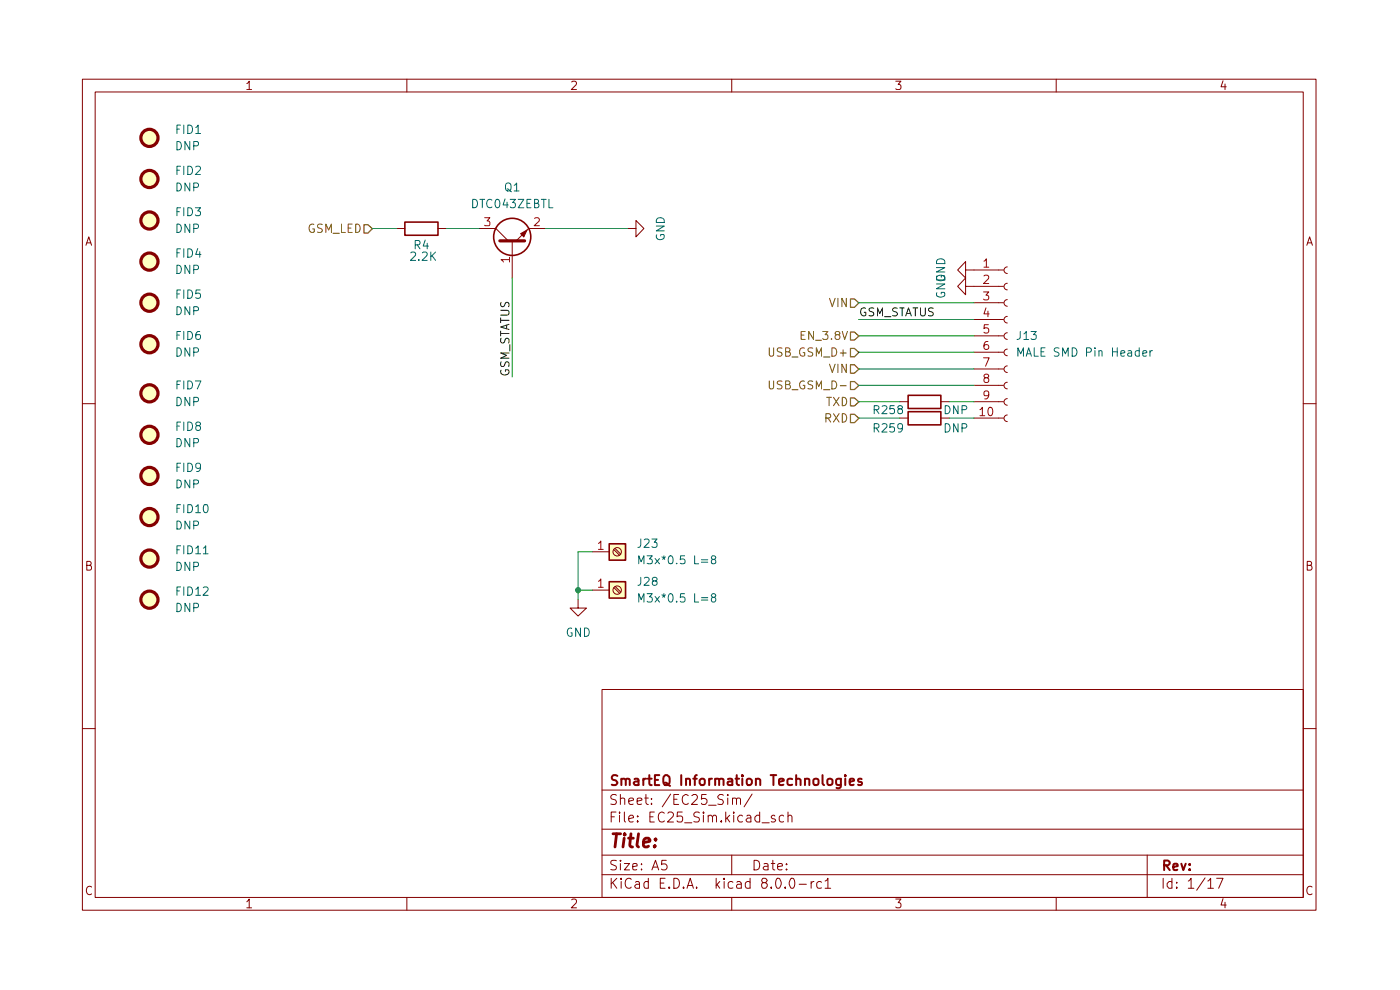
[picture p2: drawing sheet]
<svg xmlns="http://www.w3.org/2000/svg" width="297mm" height="210mm" viewBox="0 0 297 210" stroke-linecap="round" stroke-linejoin="round" font-family="sans-serif">
<g fill="none" stroke="#840000" stroke-width=".21">
<path d="M17.5 16.8h261.7v176.3h-261.7zM20.2 19.5h256.3v170.9h-256.3zM52.4 17.7l.5-.5v1.8M52.4 19h1M86.3 16.8v2.7M121.3 17.4l.7-.2 .2 .2 .1 .3-1.1 1.3h1.1M155.2 16.8v2.7M190 17.2h1.1l-.6 .7 .5 .2v.7l-.2 .2h-.5l-.3-.2M224.1 16.8v2.7M259.5 17.1l-.5 1.3h1.1M259.9 17.8v1.2M18.2 52l.6-1.8 .6 1.8"/>
<path d="M18.4 51.5h.9M277.2 52l.6-1.8 .6 1.8M277.4 51.5h.9M17.5 85.6h2.7M276.5 85.6h2.7M18.4 119.9h.6l.3-.1v-.4l-.1-.2-.8-.1v1.8h.7l.3-.3a.49 .49 0 0 0-.4-.7M277.3 119.9l.8-.1 .2-.2-.2-.4-.8-.1v1.8h.7l.3-.3a.49 .49 0 0 0-.4-.7M17.5 154.6h2.7M127.7 146.3h148.8v44.1h-148.8zM276.5 154.6h2.7M127.7 175.9h148.8M127.7 167.6h148.8"/>
<path d="M129.7 173.3h.6M130.7 172.2h-1v2.2M130.8 168.7l-.3-.2h-.5l-.4 .4a.46 .46 0 0 0 .4 .6l.6 .2 .2 .5a.79 .79 0 0 1-1.2 .4M131.4 172.2v.3M131.4 172.9v1.5M131.6 169.5l.3-.2 .6 .1v1.2M131.6 168.5v2.1M132.5 172.2v1.8l.2 .4M133.4 173.7l1-.3-.3-.5h-.4l-.3 .4v.7l.3 .4 .6-.1M133.4 170l1-.3-.1-.3-.6-.1-.3 .2v.8l.2 .3h.7M135.2 170l1-.3v-.2a.6 .6 0 0 0-1 0v.8a.6 .6 0 0 0 .9 .3M135.2 174.1l.2 .2h-.2v-.2v.3"/>
<path d="M135.2 173.1l.2 .1-.2 .1v-.2v.2M136.8 169.3h.7M137 168.5v1.8l.2 .3h.3M137.9 173.3h.7M138.2 170.4v.2M138.2 169.4v.1M138.8 172.2h-.9v2.2h.9M140.9 172.5a.81 .81 0 0 0-1 0 .81 .81 0 0 0-.2 .9 .78 .78 0 0 0 .3 .9 .78 .78 0 0 0 .8 0l.1-.2M141.7 172.5l.2-.3h.5l.4 .3 .1 .3-.1 .4-1.2 1.2h1.3M142.3 168.4l-1.8 2.7M143 169.5h.6M144 168.5h-1v2.1h1"/>
<path d="M144.7 172.2h-1l-.1 1.1 .4-.2h.5l.2 .2 .1 .6-.2 .4-.6 .1-.4-.3M145.2 174.5h1.6M146 168.8l-.4-.3a1.08 1.08 0 0 0-.9 1.1 1.08 1.08 0 0 0 .9 1l.4-.2M146.8 168.8l.3-.3h.5a.65 .65 0 0 1 .3 1l-1.2 1.1h1.2M148.4 172.4l-.3-.2h-.5l-.4 .5a.46 .46 0 0 0 .4 .6 .62 .62 0 0 1 .8 .6 .79 .79 0 0 1-1.2 .4M149.2 172.2l-.1 .2h.3l-.2-.2v.3M149.2 172.9v1.5M149.8 168.5h-.9l-.1 1 .2-.1 .7 .1 .3 .2v.5l-.4 .4h-.6l-.2-.2M150.2 173.2l.6-.3 .4 .4v1.1M150.2 172.9v1.5M150.3 170.8h1.6M151.2 173.3l.2-.4h.4l.1 .2 .1 1.3"/>
<path d="M153 174.1l.1 .2h-.2l.1-.2v.3M153.5 168.7l-.3-.2h-.5l-.4 .6a1.03 1.03 0 0 0 1 .6l.2 .3-.2 .6h-1M154 172.2v2.2M154.2 173.5l.6 .9M154.4 168.5v.3M154.4 169.3v1.3M154.8 172.9l-.8 .9M155.4 169.5l.1-.1a.52 .52 0 0 1 .7 .1v1.1M155.4 169.3v1.3M155.7 172.2v.3M155.7 172.9v1.5M156.2 169.5l.3-.2 .5 .1 .1 1.2"/>
<path d="M157.5 173.1l-.2-.2h-.4l-.4 .4a1.03 1.03 0 0 0 .4 1.1l.6-.1M158.4 173.1l.2-.2h.4l.2 .2 .1 1.3M159.3 173.4l-.7 .1-.3 .4 .3 .5 .7-.1M159.5 168.4l-1.6 2.7M161.2 173.1l-.2-.2h-.4l-.5 .4a1.03 1.03 0 0 0 .5 1.1l.6-.1M161.2 172.2v2.2M161.7 174.5h1.5M164.4 173.1l-.4-.2-.4 .4 .9 .7-.3 .4-.6-.1M166.2 173.1l-.1-.2a.67 .67 0 0 0-.8 .4l.2 1h.7M167.2 173.2l.2-.3h.4l.1 .2 .1 1.3M167.2 172.2v2.2M19.4 188.2a.71 .71 0 0 0-.9 0 .71 .71 0 0 0-.2 .8 .67 .67 0 0 0 .4 .7 .67 .67 0 0 0 .7-.1"/>
<path d="M52.4 191.3l.5-.6v1.9M52.4 192.6h1M86.3 190.4v2.7M121.3 190.9l.7-.2 .2 .2 .1 .4-1.1 1.3h1.1M127.7 185.5h148.8M127.7 181.4h148.8M129.7 186.3v2.1M130 187.2l.8 1.2M130.8 182.6a1.02 1.02 0 0 0-1.1 .1l-.1 .1a.46 .46 0 0 0 .4 .6l.6 .3 .2 .2a.46 .46 0 0 1-.5 .6l-.7-.1M130.8 186.3l-1.1 1.2M131.6 182.5v.2l.2-.1-.2-.1v.2M131.6 183.2v1.3"/>
<path d="M131.8 186.3l-.2 .1 .2 .2 .1-.2-.1-.1v.3M131.8 187v1.4M132.5 183.2h1.1l-1.1 1.3h1.1M133.9 186.6a.68 .68 0 0 0-.7-.3 .68 .68 0 0 0-.5 .5 .99 .99 0 0 0 0 1.2 .99 .99 0 0 0 1.1 .3l.1-.1M134.2 183.8l1-.1-.1-.4-.6-.1-.3 .2 .1 1h.8M134.8 187.1l.2-.1h.4l.2 .1 .1 1.3M135.7 187.5l-.7 .1-.3 .3 .3 .5 .7-.1M136.1 184.4v.1M136.1 183.3v.1M137.5 187.1l-.1-.1h-.5l-.3 .4 .2 .9h.7M137.5 186.3v2.1M138.3 184.5l.8-2 .6 2"/>
<path d="M138.6 183.9h.9M140.1 187.3h.7M141.1 186.3h-1v2.1h1M141.3 182.5h-.9l-.1 .9 .3-.1h.7l.2 .4v.4l-.4 .4h-.5l-.3-.1M141.9 188.2l.2 .1-.2 .1v-.2v.2M143 186.3a1.11 1.11 0 0 1 1.2 .7 1.11 1.11 0 0 1-.5 1.3l-.7 .1zM145 188.2l.2 .1-.2 .1v-.2v.2M145.7 188.4l.7-2.1 .7 2.1M145.9 187.8h1M147.8 188.2v.2M151.9 186.3v2.1M152.1 187.6l.6 .8"/>
<path d="M152.7 187l-.8 .8M153.6 186.3l-.1 .1 .1 .2v-.3v.3M153.6 187v1.4M155.2 181.4v4.1M155.2 190.4v2.7M155.5 187.1a.6 .6 0 0 0-1 .3v.6a.67 .67 0 0 0 1 .3M156.3 187.1l.2-.1h.4l.4 .3v1.1M157.3 187.5l-.8 .1a.47 .47 0 0 0-.3 .4 .47 .47 0 0 0 .3 .4l.8-.1M159.1 187.1a.6 .6 0 0 0-1 .3v.6a.67 .67 0 0 0 1 .3M159.1 186.3v2.1M160 182.5a1.07 1.07 0 0 1 1.1 .7 1.07 1.07 0 0 1-.4 1.2l-.7 .1zM161.9 187.2l-.3-.4 .1-.4h.8l.3 .3-.3 .4-.8 .3a.72 .72 0 0 0 .2 1l.6-.1 .3-.3v-.4l-.5-.4"/>
<path d="M162.1 183.3a.6 .6 0 0 1 .8 .1v1.1M162.9 183.7l-.6 .1-.4 .2v.3l.4 .2 .6-.1M163.6 188.2v.2M163.6 183.2h.8M164 182.5v1.8l.4 .2M164.8 186.4l.4-.1a1.33 1.33 0 0 1 0 2.1h-.2a1.63 1.63 0 0 1-.2-2zM165 183.8l1-.1-.1-.4-.6-.1-.3 .2v.9l.3 .2 .6-.1M166.6 188.2v.2M166.8 184.4h.2l-.2 .1v-.1v.1M166.8 183.3h.2l-.2 .1v-.1v.1M167.8 186.4l.4-.1a1.5 1.5 0 0 1 0 2.1h-.3a1.4 1.4 0 0 1-.1-2zM169.5 187.6h1.6"/>
<path d="M172.1 187v1.4M172.7 187l-.5 .1-.1 .3M174.3 187.1a.6 .6 0 0 0-1 .3v.6a.67 .67 0 0 0 1 .3M175 186.9l.5-.3 .1-.3v2.1M175 188.4h1.2M190 190.7h1.1l-.6 .8 .5 .1v.8l-.2 .2h-.5l-.3-.2M224.1 190.4v2.7M243.4 181.4v9M246.8 186.3v2.1M248.6 187.1l-.2-.1h-.4l-.4 .4a1.03 1.03 0 0 0 .4 1l.6-.1M248.6 186.3v2.1M249.6 188.2v.2"/>
<path d="M249.6 187.1v.2M252.1 186.9l.6-.6v2.1M252.1 188.4h1.2M255.6 186.2l-1.7 2.6M256.2 186.9l.6-.6v2.1M256.2 188.4h1.2M258.1 186.3h1.4l-1 2.1M259.5 190.6l-.5 1.4h1.1M259.9 191.4v1.2M278.3 188.2a.71 .71 0 0 0-.8 0 .71 .71 0 0 0-.3 .8 .67 .67 0 0 0 .4 .7 .67 .67 0 0 0 .7-.1"/>
</g>
<g fill="none" stroke="#840000" stroke-width=".42">
<path d="M131 164.6l-.9-.2-.2 .3v.6l.2 .1a.82 .82 0 0 1 .9 .5l-.2 .5-.2 .1-.8-.1M131.8 165.3h.1a.6 .6 0 0 1 .9 .1v1.1M131.8 165.2v1.3M132.8 165.4a.46 .46 0 0 1 .4-.3 .46 .46 0 0 1 .4 .3v1.1M134.6 165.3h.8l.1 1.2M135.5 165.6l-1.1 .4 .4 .5 .7-.1M136.5 165.2v1.3M137.1 165.2l-.5 .1-.1 .2M137.4 165.2h.9M137.7 164.4v1.8l.1 .2 .5 .1M138.9 165.4h.7M139.9 164.4h-1v2.1h1"/>
<path d="M140.8 164.8l.3-.4a.86 .86 0 0 1 1 .8v.7a.72 .72 0 0 1-1.1 .5 1.84 1.84 0 0 1-.2-1.6zM141 166l.5 .1 .6 .6M144.5 164.4v2.1M145.5 165.3l.3-.1 .5 .1 .1 1.2M145.5 165.2v1.3M147.1 165.2h.7M147.8 164.4l-.4 .4v1.7M148.4 165.5a.63 .63 0 0 1 1-.2 1.02 1.02 0 0 1-.1 1.1l-.1 .1a.63 .63 0 0 1-.8-.4zM150.4 165.2v1.3M151 165.2l-.4 .1-.2 .2M151.7 165.3l.3-.1 .5 .1 .1 1.2M151.7 165.2v1.3"/>
<path d="M152.6 165.4a.54 .54 0 0 1 .9 0v1.1M154.4 165.3a.67 .67 0 0 1 1 .1v1.1M155.4 165.6l-1 .3-.1 .1 .1 .4h1M156 165.2h.8M156.3 164.4v1.8l.2 .2 .3 .1M157.5 164.4l-.1 .2h.2l-.1-.2v.3M157.5 165.2v1.3M158.5 165.3h.1a.65 .65 0 0 1 .9 .2v.6a.56 .56 0 0 1-.5 .4 .56 .56 0 0 1-.6-.4zM160.4 165.3a.6 .6 0 0 1 .9 .1v1.1M160.4 165.2v1.3M163.5 164.4h1.2M164.1 164.4v2.1"/>
<path d="M165.3 165.9l1-.3v-.2a.6 .6 0 0 0-1 0v.8a.6 .6 0 0 0 .9 .2M168.1 165.3l-.6-.1-.4 .1a1.02 1.02 0 0 0 .1 1.1h.9M168.9 165.3h.1a.6 .6 0 0 1 .8 .1v1.1M168.9 164.4v2.1M170.8 165.3h.1a.6 .6 0 0 1 .8 .1v1.1M170.8 165.2v1.3M172.6 165.3l.4-.1a.52 .52 0 0 1 .6 .3v.6a.56 .56 0 0 1-.5 .4 .56 .56 0 0 1-.6-.4zM174.5 164.4v1.8l.3 .3M175.6 165.3a.64 .64 0 0 1 1 .2l-.1 .9a.69 .69 0 0 1-.9 0zM178.4 165.2l-.1 1.8-.3 .2-.5-.1M178.4 165.3l-.6-.1-.3 .1a1.02 1.02 0 0 0 0 1.1h.9M179.3 164.4v.3"/>
<path d="M179.3 165.2v1.3M180.2 165.9l1-.3-.1-.3-.6-.1-.3 .2 .1 1h.8M182.8 165.3l-.5-.1-.3 .3a.63 .63 0 0 0 .8 .4v.5h-.8M247 183.6l.9-.1 .3-.3v-.3l-.5-.4h-.7v2.1M247.4 183.6l.8 1M248.9 183.9l.9-.2v-.4l-.6-.1-.3 .3 .1 1h.8M250.6 183.2l.4 1.4 .5-1.4M252.4 184.4v.2l-.2-.1 .2-.1v.2M252.4 183.3v.2l-.2-.1 .2-.1v.2"/>
</g>
<path d="M130 176.9h1.7M130.8 176.9l-.3 2.8M132.4 177.8l-.2 1.9M132.5 176.9l-.1 .1h.3l-.2-.1v.2M133.3 177.8h1.1M133.9 176.9l-.3 2.3 .1 .3 .5 .2M135.5 176.9l-.4 2.3 .4 .5M136.5 178.7l1.3-.2 .1-.3-.3-.4h-.6l-.3 .2-.1 .2-.1 1 .3 .5h.5l.3-.2M138.9 179.4l.1 .1-.2 .2v-.2l.1-.1-.1 .3M139.1 178v.2l-.2-.2h.2v.2" fill="none" stroke="#840000" stroke-width=".59"/>
<g fill="#ffffc2">
<path d="M129.2 123.4h3.5v3.5h-3.5z"/>
<path d="M129.2 115.4h3.5v3.4h-3.5z"/>
<circle cx="31.7" cy="127.2" r="1.82"/>
<circle cx="31.7" cy="101" r="1.82"/>
<circle cx="31.7" cy="109.7" r="1.82"/>
<circle cx="31.7" cy="83.4" r="1.82"/>
<circle cx="31.7" cy="92.2" r="1.82"/>
<circle cx="31.7" cy="118.5" r="1.82"/>
<circle cx="31.7" cy="29.2" r="1.82"/>
<circle cx="31.7" cy="38" r="1.82"/>
<circle cx="31.7" cy="46.8" r="1.82"/>
<circle cx="31.7" cy="55.5" r="1.82"/>
<circle cx="31.7" cy="73" r="1.82"/>
<circle cx="31.7" cy="64.2" r="1.82"/>
</g>
<g fill="none" stroke="#840000" stroke-width=".68">
<path d="M106 51.1h5.3"/>
<circle cx="31.7" cy="92.2" r="1.82"/>
<circle cx="31.7" cy="83.4" r="1.82"/>
<circle cx="31.7" cy="118.5" r="1.82"/>
<circle cx="31.7" cy="109.7" r="1.82"/>
<circle cx="31.7" cy="101" r="1.82"/>
<circle cx="31.7" cy="127.2" r="1.82"/>
</g>
<g fill="none" stroke="#0f0f0f" stroke-width=".21">
<path d="M106.2 65.8h1.4l.4 .4v.3l-.4 .3h-1.4M106.2 67.4v1M106.2 70.2v1M106.2 70.7h1.8M106.2 67.9h1.8M106.3 78.5a.87 .87 0 0 0 .6 1.1 .87 .87 0 0 0 1.1-.7l-.2-.5h-.6v.4M106.3 76.7l-.1 .7 .2 .3h.5l.3-.8 .4-.2 .4 .4-.1 .7M106.3 71.7l-.1 .7 .2 .3h.5l.3-.8 .4-.2 .4 .4-.1 .7M106.3 64.1a.6 .6 0 0 0 .2 1l.5-.2a.58 .58 0 0 1 .2-.6 .58 .58 0 0 1 .7 0v.8M107.5 69v.7M108 74.9h-1.8l1.3 .5-1.3 .6h1.8M108 68.8l-1.8 .6 1.8 .5"/>
<path d="M108.2 73.1v1.4"/>
</g>
<path d="M105.2 48.5l2.6 2.6M110.4 49.6l1.4-.8-.7 1.4zM112.1 48.5l-2.6 2.6" fill="none" stroke="#840000" stroke-width=".21"/>
<path d="M110.4 49.6l1.4-.8-.7 1.4z" fill="#840000"/>
<g fill="none" stroke="#840000" stroke-width=".34">
<path d="M129.2 115.4h3.5v3.4h-3.5zM129.2 123.4h3.5v3.5h-3.5z"/>
<circle cx="108.7" cy="50.2" r="3.9"/>
</g>
<g fill="none" stroke="#840000" stroke-width=".21">
<path d="M101.6 48.5h3.6M108.7 51.1v7.9M112.1 48.5h3.6M133.1 48.5h1.8v-1.7l1.7 1.7-1.7 1.7v-1.7M125.7 117h3.5M130.3 116.6l1.1 1.2M130.5 116.4l1.2 1.2M122.6 127.2v1.8h1.8l-1.8 1.7-1.7-1.7h1.7M125.7 125.2h3.5M130.3 124.7l1.1 1.2M130.5 124.4l1.2 1.2"/>
<circle cx="130.9" cy="117" r=".89"/>
<circle cx="130.9" cy="125.2" r=".89"/>
</g>
<path d="M102.8 46.2h1.1l-.6 .7 .5 .1v.8h-1M108.1 55.1h-1.8l.5 .5M108.1 54.6v1M113.4 46.3l.7-.1 .2 .1 .1 .4-.1 .2-1 1h1.1M127 115.3l.5-.5v1.7M127 116.5h1M127 123.3l.5-.5v1.8M127 124.6h1" fill="none" stroke="#a90000" stroke-width=".21"/>
<g fill="none" stroke="#840000" stroke-width=".68">
<circle cx="31.7" cy="38" r="1.82"/>
<circle cx="31.7" cy="29.2" r="1.82"/>
<circle cx="31.7" cy="46.8" r="1.82"/>
<circle cx="31.7" cy="55.5" r="1.82"/>
</g>
<path d="M77.2 47.7h.9l.9 .8-.9 .9h-.9z" fill="#fff"/>
<path d="M77.2 47.7h.9l.9 .8-.9 .9h-.9z" fill="none" stroke="#725600" stroke-width=".25"/>
<path d="M66.6 47.6a.87 .87 0 0 0-1.1 .7 .87 .87 0 0 0 .7 1l.5-.2v-.5h-.4M68.4 47.6l-.7-.1-.4 .4 .2 .4 .8 .3v.5l-.3 .2-.7-.1M69.1 49.3v-1.8l.6 1.3 .6-1.3v1.8M70.6 49.5h1.4M72.4 47.5v1.8h.9M73.9 48.4h.6M74.7 47.5h-.8v1.8h.8M75.5 47.5a.89 .89 0 0 1 .9 .9 .89 .89 0 0 1-.9 .9z" fill="none" stroke="#725600" stroke-width=".21"/>
<path d="M85.9 47.1h7v2.8h-7z" fill="none" stroke="#840000" stroke-width=".34"/>
<g fill="none" stroke="#840000" stroke-width=".21">
<path d="M84.2 48.5h1.7M92.9 48.5h1.8M204.8 57.3v-1.8l-1.6 1.8 1.6 1.7v-1.7h8.1M213.7 56.6a.7 .7 0 0 0-.7 .7 .7 .7 0 0 0 .7 .7M204.8 60.7v-1.7l-1.6 1.7 1.6 1.8v-1.8h8.1M206.6 78.3h6.3M206.6 74.7h6.3M206.6 71.2h6.3M206.6 67.8h6.3M206.6 64.2h6.3M213.7 77.6a.7 .7 0 0 0-.7 .7 .7 .7 0 0 0 .7 .7M213.7 74.1a.7 .7 0 0 0-.7 .7 .7 .7 0 0 0 .7 .7"/>
<path d="M213.7 70.6a.7 .7 0 0 0-.7 .7 .7 .7 0 0 0 .7 .7M213.7 67.1a.7 .7 0 0 0-.7 .7 .7 .7 0 0 0 .7 .7M213.7 63.6a.7 .7 0 0 0-.7 .7 .7 .7 0 0 0 .7 .7M213.7 60.1a.7 .7 0 0 0-.7 .7 .7 .7 0 0 0 .7 .7M206.6 88.7h6.3M206.6 85.2h6.3M206.6 81.7h6.3M213.7 88a.7 .7 0 0 0-.7 .7 .7 .7 0 0 0 .7 .7M213.7 84.6a.7 .7 0 0 0-.7 .7 .7 .7 0 0 0 .7 .7M213.7 81.1a.7 .7 0 0 0-.7 .7 .7 .7 0 0 0 .7 .7"/>
</g>
<g fill="none" stroke="#840000" stroke-width=".68">
<circle cx="31.7" cy="64.2" r="1.82"/>
<circle cx="31.7" cy="73" r="1.82"/>
</g>
<g fill="none" stroke="#a90000" stroke-width=".21">
<path d="M208.7 55.4l.5-.5v1.8M208.7 58.5l.7-.1 .3 .1 .1 .4-1.1 1.2h1.1M208.7 56.7h1.1M208.7 61.9h1.1l-.6 .7 .5 .2v.7l-.3 .1h-.5l-.2-.1M208.7 75.9h1.1l-.7 1.8M209.2 65.3l-.5 1.3h1.1M209.6 72.4a.7 .7 0 0 0-.9 .8v.6l.2 .2 .5 .1 .4-.3-.1-.5-.3-.2h-.3l-.4 .3M209.6 66v1.2M209.7 68.9h-.9l-.1 .8 .3-.2 .6 .1 .2 .3-.1 .6-.3 .1-.7-.1M207.9 86.9l.5-.5v1.8M207.9 88.2h1M209.1 80.1l-.4-.3 .1-.3 .3-.1 .5 .1 .2 .2-.1 .3-.8 .2-.2 .3 .1 .5 .3 .1h.3l.4-.3-.1-.5-.3-.2"/>
<path d="M209.8 86.6l.2-.2a.95 .95 0 0 1 .6 .9 .95 .95 0 0 1-.6 .9l-.2-.2-.2-.5zM209.8 83.7l-.2 .2h-.7l-.2-.2 .2-.7 .5-.1 .3 .2a1.26 1.26 0 0 1-.3 1.4l-.5 .1"/>
</g>
<path d="M180.4 70.4h.9l.9 .9-.9 .8h-.9z" fill="#fff"/>
<path d="M180.4 70.4h.9l.9 .9-.9 .8h-.9z" fill="none" stroke="#725600" stroke-width=".25"/>
<path d="M170 71.1h.6M170.8 70.3h-.8v1.7h.8M172.6 70.3v1.7l-1-1.7v1.7M173 72.2h1.3M174.5 70.3h1.1l-.6 .7 .6 .1v.7l-.3 .2h-.5l-.3-.2M176.4 71.8v.2M177.5 71l-.3-.3 .1-.3 .5-.1 .3 .2 .1 .2-.2 .3h-.5l-.3 .3v.5l.3 .2h.3l.4-.3-.1-.5-.3-.2M178.7 70.3l.5 1.7 .6-1.7" fill="none" stroke="#725600" stroke-width=".21"/>
<path d="M180.4 63.4h.9l.9 .9-.9 .9h-.9z" fill="#fff"/>
<path d="M180.4 63.4h.9l.9 .9-.9 .9h-.9z" fill="none" stroke="#725600" stroke-width=".25"/>
<path d="M176 63.3l.6 1.8 .6-1.8M177.8 63.3v1.8M179.5 63.3v1.8l-.9-1.8v1.8" fill="none" stroke="#725600" stroke-width=".21"/>
<path d="M180.4 73.9h.9l.9 .9-.9 .9h-.9z" fill="#fff"/>
<path d="M180.4 73.9h.9l.9 .9-.9 .9h-.9z" fill="none" stroke="#725600" stroke-width=".25"/>
<path d="M163.2 73.8v1.4l.2 .4h.4l.3-.4v-1.4M165.9 73.9l-.7-.1-.2 .2v.5l.7 .3 .2 .4-.3 .4-.7-.1M166.7 74.6h.6l.2-.1 .1-.4-.2-.2-.7-.1v1.8h.6l.4-.4a.46 .46 0 0 0-.4-.6M168 75.7h1.3M170.6 73.9a.87 .87 0 0 0-1 .6 .87 .87 0 0 0 .6 1.1l.5-.2v-.6h-.3M172.4 73.9l-.7-.1-.2 .2v.5l.7 .3 .2 .4-.3 .4-.7-.1M173.2 75.6v-1.8l.5 1.3 .6-1.3v1.8M174.7 75.7h1.4M176.5 73.8a.9 .9 0 0 1 1 .9 .9 .9 0 0 1-1 .9zM178.3 74.9h1.2M178.9 74.2v1.4" fill="none" stroke="#725600" stroke-width=".21"/>
<path d="M180.4 80.9h.9l.9 .9-.9 .8h-.9z" fill="#fff"/>
<path d="M180.4 80.9h.9l.9 .9-.9 .8h-.9z" fill="none" stroke="#725600" stroke-width=".25"/>
<path d="M163.2 80.8v1.4l.2 .3h.4l.3-.3v-1.4M165.9 80.9l-.7-.1-.2 .2-.1 .3 .8 .4 .2 .5-.3 .3-.7-.1M166.7 81.6l.7-.1 .2-.2-.2-.4-.7-.1v1.7h.6l.4-.3a.46 .46 0 0 0-.4-.6M168 82.7h1.3M170.6 80.9a.8 .8 0 0 0-1 .8 .8 .8 0 0 0 1 .7l.1-.7h-.3M172.4 80.9l-.7-.1-.2 .2-.1 .3 .8 .4 .2 .5-.3 .3-.7-.1M173.2 82.5v-1.7l.5 1.2 .6-1.2v1.7M174.7 82.7h1.4M176.5 80.8a.86 .86 0 0 1 1 .9 .86 .86 0 0 1-1 .8zM178.3 81.8h1.2" fill="none" stroke="#725600" stroke-width=".21"/>
<path d="M180.4 87.9h.9l.9 .8-.9 1h-.9z" fill="#fff"/>
<path d="M180.4 87.9h.9l.9 .8-.9 1h-.9z" fill="none" stroke="#725600" stroke-width=".25"/>
<path d="M175.2 88.7l.9-.1 .1-.3-.1-.4-.2-.1h-.7v1.7M175.6 88.7l.6 .8M176.8 87.8l1.2 1.7M178 87.8l-1.2 1.7M178.7 87.8a.89 .89 0 0 1 .9 .8 .89 .89 0 0 1-.9 .9z" fill="none" stroke="#725600" stroke-width=".21"/>
<path d="M180.4 84.4h.9l.9 .9-.9 .8h-.9z" fill="#fff"/>
<path d="M180.4 84.4h.9l.9 .9-.9 .8h-.9z" fill="none" stroke="#725600" stroke-width=".25"/>
<path d="M175.4 84.3h1M175.9 84.3v1.8M176.8 84.3l1.2 1.8M178 84.3l-1.2 1.8M178.7 84.3a.89 .89 0 0 1 .9 .9 .89 .89 0 0 1-.9 .9z" fill="none" stroke="#725600" stroke-width=".21"/>
<path d="M180.4 77.4h.9l.9 .9-.9 .9h-.9z" fill="#fff"/>
<path d="M180.4 77.4h.9l.9 .9-.9 .9h-.9z" fill="none" stroke="#725600" stroke-width=".25"/>
<path d="M176 77.3l.6 1.7 .6-1.7M177.8 77.3v1.7M179.5 77.3v1.7l-.9-1.7v1.7" fill="none" stroke="#725600" stroke-width=".21"/>
<g fill="none" stroke="#0f0f0f" stroke-width=".21">
<path d="M183.6 65.4a.84 .84 0 0 0-1.1 .6 .84 .84 0 0 0 .7 1l.5-.2v-.6h-.4M185.4 65.4a.74 .74 0 0 0-1 .2l.1 .4 .7 .2 .2 .3-.1 .3-.3 .2-.6-.1M186.1 67v-1.7l.5 1.2 .6-1.2v1.7M187.7 67.2h1.3M190.4 65.4a.74 .74 0 0 0-1 .2l.1 .4 .7 .2 .2 .3-.1 .3-.3 .2-.6-.1M190.9 65.3h.9M191.4 65.3v1.7M192.1 67l.6-1.7 .6 1.7M192.3 66.5h.9M193.7 65.3h1M194.2 65.3v1.7M195.3 65.3v1.4l.3 .3h.4l.3-.3v-1.4"/>
<path d="M198 65.4a.74 .74 0 0 0-1 .2l.1 .4 .7 .2 .2 .3-.1 .3-.3 .2-.6-.1"/>
</g>
<path d="M192.7 87.3h6.9v2.8h-6.9zM192.7 83.9h6.9v2.8h-6.9z" fill="none" stroke="#840000" stroke-width=".34"/>
<path d="M190.9 88.7h1.8M190.9 85.2h1.8M199.6 88.7h1.8M199.6 85.2h1.8" fill="none" stroke="#840000" stroke-width=".21"/>
<g fill="none" stroke="#009600" stroke-width=".21">
<path d="M78.9 48.5h5.3M94.7 48.5h6.9M108.7 59v21M115.7 48.5h17.4M182.2 78.3h24.4M182.2 71.2h24.4M182.2 67.8h24.4M182.2 74.7h24.4M182.2 64.2h24.4M182.2 81.7h24.4M182.2 85.2h8.7M182.2 88.7h8.7"/>
<path d="M201.4 85.2h5.2M201.4 88.7h5.2M125.7 117h-3.1v10.2M122.6 125.2h3.1"/>
</g>
<circle cx="122.6" cy="125.2" r=".64" fill="#009600"/>
<g fill="none" stroke="#006464" stroke-width=".21">
<path d="M37.5 30a.89 .89 0 0 1 1 .9 .89 .89 0 0 1-1 .9zM37.5 38.8a.85 .85 0 0 1 1 .9 .85 .85 0 0 1-1 .8zM37.5 27.4h.6M37.5 36.1h.6M38.3 26.5h-.8v1.8M38.3 35.3h-.8v1.7M39 26.5v1.8M39 35.3v1.7M39.8 26.5a.9 .9 0 0 1 1.1 .9 .9 .9 0 0 1-1.1 .9zM39.8 35.3a.9 .9 0 0 1 1.1 .8 .9 .9 0 0 1-1.1 .9zM40.3 30v1.8l-1.1-1.8v1.8M40.3 38.8v1.7l-1.1-1.7v1.7"/>
<path d="M41.1 30.9h.8l.2-.3-.1-.4-.2-.2h-.7v1.8M41.1 39.7h.8l.2-.3-.1-.4-.2-.2h-.7v1.7M41.5 27l.5-.5v1.8M41.5 35.4l.7-.1 .3 .1v.4l-1.1 1.2h1.1M41.5 28.3h1M107.3 39.1a.6 .6 0 0 1 .7-.3 .6 .6 0 0 1 .4 .6v.6a.6 .6 0 0 1-.6 .5 .6 .6 0 0 1-.6-.5zM109.1 39.3l.5-.5v1.7M37.5 47.5a.89 .89 0 0 1 1 .9 .89 .89 0 0 1-1 .9zM37.5 56.3a.89 .89 0 0 1 1 .8 .89 .89 0 0 1-1 .9zM37.5 44.9h.6M37.5 53.6h.6M38.3 44.1h-.8v1.7"/>
<path d="M38.3 52.8h-.8v1.8M39 44.1v1.7M39 52.8v1.8M39.8 44.1a.86 .86 0 0 1 1.1 .8 .86 .86 0 0 1-1.1 .9zM39.8 52.8a.9 .9 0 0 1 1.1 .9 .9 .9 0 0 1-1.1 .9zM40.3 47.5v1.8l-1.1-1.8v1.8M40.3 56.3v1.7l-1.1-1.7v1.7M41.1 48.5l.8-.1 .2-.3-.1-.4-.2-.2h-.7v1.8M41.1 57.2l.8-.1 .2-.3-.1-.4-.2-.1h-.7v1.7M41.4 44.1h1.1l-.6 .6 .6 .2v.7l-.3 .2h-.5l-.3-.2M41.9 52.7l-.4 1.3h1.1M42.4 53.4v1.2"/>
<path d="M87.2 53.6l.6-.1 .3 .1 .1 .4-1.1 1.2h1.1M88.1 51.9h.8l.2-.3-.1-.4-.2-.2h-.7v1.8M88.5 51.9l.6 .9M88.9 55.1v.1M89.6 53.6l.7-.1 .2 .1 .1 .4-1.1 1.2h1.1M90.2 50.9l-.4 1.3h1.1M90.6 51.6v1.2M91.4 53.5v1.7M91.6 54.2l.8 1M92.4 53.5l-1 1M100.3 42.3a.9 .9 0 0 1 1 .9 .9 .9 0 0 1-1 .9zM101.8 42.3h1"/>
<path d="M102.3 42.3v1.8M104.3 42.5a.71 .71 0 0 0-.8-.1 .71 .71 0 0 0-.3 .9 .67 .67 0 0 0 .4 .7 .67 .67 0 0 0 .7-.1M105.2 42.5l.2-.2a.95 .95 0 0 1 .7 .9 .95 .95 0 0 1-.7 .9l-.2-.2-.2-.5zM107.1 42.2l-.4 1.3h1.1M107.6 40.1l.3 .1 .6 .5M107.6 42.9v1.2M108.2 42.3h1.1l-.6 .7 .6 .1v.8l-.3 .2h-.5l-.3-.2M109.1 40.5h1M109.9 42.3h1.2l-1.2 1.8h1.2M111.8 43.1h.6M112.6 42.3h-.8v1.8h.8M113.4 43.1h.5l.3-.1 .1-.4-.2-.2-.7-.1v1.8h.6l.3-.4a.46 .46 0 0 0-.4-.6"/>
<path d="M114.8 42.3h1.1M115.4 42.3v1.8M116.5 42.3v1.8h.8M139.2 48h1.7l-1.7 1h1.7M139.3 49.8a.79 .79 0 0 0 .8 1 .79 .79 0 0 0 .7-1l-.6-.1v.4M139.3 46.5a.89 .89 0 0 1 1.1-.3 .89 .89 0 0 1 .5 1h-1.7zM198.7 56.8h1.7l-1.7 .9h1.7M198.7 58.5a.87 .87 0 0 0 .7 1.1 .87 .87 0 0 0 1-.6l-.1-.5h-.6v.3M198.7 55.2a.95 .95 0 0 1 1.1-.2 .95 .95 0 0 1 .6 .9h-1.7zM198.7 58.7a.95 .95 0 0 1 1.1-.3 .95 .95 0 0 1 .6 1h-1.7zM37.5 73.8a.89 .89 0 0 1 1 .9 .89 .89 0 0 1-1 .9zM37.5 65.1a.85 .85 0 0 1 1 .8 .85 .85 0 0 1-1 .9z"/>
<path d="M37.5 71.1h.6M37.5 62.4h.6M38.3 70.3h-.8v1.7M38.3 61.5h-.8v1.8M39 61.5v1.8M39 70.3v1.7M39.8 70.3a.86 .86 0 0 1 1.1 .9 .86 .86 0 0 1-1.1 .8zM39.8 61.5a.9 .9 0 0 1 1.1 .9 .9 .9 0 0 1-1.1 .9zM40.3 73.8v1.8l-1.1-1.8v1.8M40.3 65.1v1.7l-1.1-1.7v1.7M41.1 74.7l.8-.1 .2-.2-.1-.4-.2-.2h-.7v1.8M41.1 65.9l.9-.1v-.6l-.2-.1h-.7v1.7"/>
<path d="M42.4 70.3a.7 .7 0 0 0-.9 .7v.7l.2 .2 .5 .1 .3-.2v-.6l-.1-.2h-.7l-.2 .2M42.5 61.5h-.9l-.1 .9 .3-.2 .6 .1 .1 .2v.6l-.3 .2-.7-.2M198.7 60.2h1.7l-1.7 1.1h1.7M198.7 62.1v.4a1.02 1.02 0 0 0 1.7 0l-.1-.5h-.6v.4M215.9 75.6v-1.8l.6 1.3 .6-1.3v1.8M216.4 70.3v1.2a.57 .57 0 0 1-.6 .5M217.2 70.8l.5-.5v1.7M217.2 72h1M217.7 75.6l.5-1.8 .6 1.8M217.9 75.1h.7M218.7 70.3h1.1l-.6 .7 .5 .1v.7l-.2 .2h-.5l-.3-.2M219.4 73.8v1.8h.9"/>
<path d="M220.8 74.6h.6M221.7 73.8h-.9v1.8h.9M224.7 73.9l-.7-.1-.3 .2v.5l.8 .3 .2 .4-.4 .4-.7-.1M225.4 75.6v-1.8l.6 1.3 .6-1.3v1.8M227.5 73.8a.9 .9 0 0 1 1 .9 .9 .9 0 0 1-1 .9zM230.5 74.7l.8-.1 .2-.2-.1-.4-.2-.2h-.7v1.8M232.3 73.8v.2M232.3 74.4v1.2M233.1 74.5l.3-.1 .3 .1 .1 1.1M233.1 74.4v1.2M236 74.6h1M236 73.8v1.8"/>
<path d="M237 73.8v1.8M237.8 75l.8-.2-.1-.3-.5-.1-.2 .2 .1 .9h.6M239.3 74.5h.7l.1 1.1M240.1 74.8l-.6 .1a.35 .35 0 0 0-.3 .3 .35 .35 0 0 0 .3 .4l.6-.1M241.7 74.5l-.5-.1-.4 .3v.5l.2 .3h.7M241.7 73.8v1.8M242.4 75l.9-.2-.1-.3-.5-.1-.3 .2 .1 .9h.7M244 74.4v1.2M244.5 74.4l-.4 .1-.1 .2M37.5 84.3a.89 .89 0 0 1 1 .9 .89 .89 0 0 1-1 .9zM37.5 93a.89 .89 0 0 1 1 .9 .89 .89 0 0 1-1 .9zM37.5 99.1h.6"/>
<path d="M37.5 81.6h.6M37.5 90.4h.6M38.3 98.2h-.8v1.8M38.3 80.8h-.8v1.7M38.3 89.5h-.8v1.8M39 80.8v1.7M39 89.5v1.8M39 98.2v1.8M39.8 98.2a.9 .9 0 0 1 1.1 .9 .9 .9 0 0 1-1.1 .9zM39.8 80.8a.86 .86 0 0 1 1.1 .9 .86 .86 0 0 1-1.1 .8zM39.8 89.5a.9 .9 0 0 1 1.1 .9 .9 .9 0 0 1-1.1 .9zM40.3 84.3v1.8l-1.1-1.8v1.8"/>
<path d="M40.3 93v1.8l-1.1-1.8v1.8M41.1 85.2l.8-.1 .2-.2-.1-.5-.2-.1h-.7v1.8M41.1 93.9l.8-.1 .2-.2-.1-.4-.2-.2h-.7v1.8M41.4 80.8h1.2l-.7 1.7M41.9 90.3l-.4-.3 .1-.3 .3-.2 .5 .1 .1 .3v.2l-.8 .3-.2 .2v.4l.4 .3 .5-.1 .1-.2v-.4l-.3-.3M42.5 99l-.3 .4-.5-.1-.2-.3 .2-.7 .5-.1 .3 .2a1.18 1.18 0 0 1-.5 1.6h-.3M185.5 90.8l.8-.1 .2-.2-.1-.5-.3-.1h-.6v1.7M185.5 86.9l.8-.1 .2-.2-.1-.4-.3-.1h-.6v1.7M185.9 90.8l.6 .8M185.9 86.9l.6 .9M187.1 90l.7-.1 .3 .1 .1 .4-1.1 1.2h1.1M187.1 86.2l.7-.1 .4 .4-1.1 1.3h1.1"/>
<path d="M189.7 89.9h-.9v.8l.2-.2 .6 .1 .2 .3-.1 .6-.3 .1-.6-.1M189.7 86.1h-.9v.7l.2-.1h.6l.2 .3-.1 .6-.3 .2-.6-.2M190.8 86.7l-.3-.2v-.3l.3-.1h.5l.2 .4-.4 .2-.5 .1-.1 .3v.5l.3 .2h.3l.4-.4v-.3l-.4-.4M191.5 90.6l-.4 .4h-.3l-.3-.4 .1-.6 .5-.1 .3 .1a1.18 1.18 0 0 1-.4 1.6h-.4M200.5 89.9a.9 .9 0 0 1 1.1 .9 .9 .9 0 0 1-1.1 .8zM200.5 86.1a.86 .86 0 0 1 1.1 .8 .86 .86 0 0 1-1.1 .9zM203.2 89.9v1.7l-.9-1.7v1.7M203.2 86.1v1.7l-.9-1.7v1.7M204.1 90.8l.8-.1 .2-.2-.1-.5-.2-.1h-.7v1.7M204.1 86.9l.8-.1 .2-.2-.1-.4-.2-.1h-.7v1.7M37.5 101.8a.85 .85 0 0 1 1 .9 .85 .85 0 0 1-1 .8zM37.5 110.5a.93 .93 0 0 1 1 .6 .93 .93 0 0 1-.4 1.1h-.6z"/>
<path d="M37.5 119.2a.89 .89 0 0 1 1 .9 .89 .89 0 0 1-1 .9zM37.5 107.8h.6M37.5 116.6h.6M38.3 107.1h-.8v1.6M38.3 115.8h-.8v1.7M39 107.1v1.6M39 115.8v1.7M39.8 107.1h.7a.95 .95 0 0 1 .3 1.1 .95 .95 0 0 1-1 .5zM39.8 115.8a.86 .86 0 0 1 1.1 .8 .86 .86 0 0 1-1.1 .9zM40.3 101.8v1.7l-1.1-1.7v1.7M40.3 110.5v1.7l-1.1-1.7v1.7M40.3 119.2v1.8l-1.1-1.8v1.8"/>
<path d="M41.1 102.7l.8-.1 .2-.3-.1-.4-.9-.1v1.7M41.1 111.5l.8-.1 .2-.3-.1-.4-.2-.2h-.7v1.7M41.5 107.5l.5-.4v1.6M41.5 116.3l.5-.5v1.7M41.5 108.7h1M41.5 117.5h1M43.1 116.3l.5-.5v1.7M43.1 117.5h1M43.3 107.1h.6a1.18 1.18 0 0 1-.2 1.6 .96 .96 0 0 1-.4-1.6zM135.5 119.6v-1.7l.5 1.3 .6-1.3v1.7M135.9 114.3l-.1 1.6v.1l-.5 .1M136.7 114.5l.7-.2 .2 .2 .1 .3-1.1 1.3h1.1"/>
<path d="M137.3 117.9h1.1l-.6 .7 .5 .1v.8h-1M138.3 114.3h1.1l-.6 .7 .5 .2v.7l-.2 .2h-.5l-.3-.2M139 118.5l.9 1.1M139.9 118.5l-.9 1.1M140.4 118.1l.4 .2 .4-.2M140.6 118.7l.2-.4 .2 .4M140.8 117.9v.4M141.9 118.1l.3-.2a.95 .95 0 0 1 .6 .8 .95 .95 0 0 1-.4 .9l-.4-.1a1.2 1.2 0 0 1-.1-1.4zM143.5 119.5v.1M145.2 117.9h-.8l-.1 .8 .3-.1 .6 .1 .1 .2-.1 .6h-.9M147.4 117.9v1.7h.8M148.8 118.7h1.4"/>
<path d="M148.8 119.2h1.4M151.2 118.7l-.3-.4 .3-.4 .6 .2v.2l-.1 .3a.62 .62 0 0 0-.8 .7l.3 .3 .6-.1v-.5l-.3-.3M37.5 128a.89 .89 0 0 1 1 .9 .89 .89 0 0 1-1 .8zM37.5 125.3h.6M38.3 124.5h-.8v1.8M39 124.5v1.8M39.8 124.5a.9 .9 0 0 1 1.1 .9 .9 .9 0 0 1-1.1 .9zM40.3 128v1.7l-1.1-1.7v1.7M41.1 128.9l.8-.1 .2-.2-.1-.5-.2-.1h-.7v1.7M41.1 120.2l.8-.1 .2-.3-.1-.4-.2-.2h-.7v1.8M41.5 125l.5-.5v1.8M41.5 126.3h1"/>
<path d="M43.1 124.7l.7-.2 .3 .2v.3l-1.1 1.3h1.1M121.3 133.3a.86 .86 0 0 0-1 .7 .86 .86 0 0 0 .6 1l.5-.2v-.6h-.3M123.1 133.2v1.8l-1-1.8v1.8M124 133.2a.9 .9 0 0 1 1 .9 .9 .9 0 0 1-1 .9zM135.5 127.7v-1.8l.5 1.3 .6-1.3v1.8M135.9 122.5l-.1 1.4v.2l-.5 .1M136.7 122.6l.7-.1 .2 .1 .1 .4-.1 .2-1 1h1.1M137.3 125.9h1.1l-.6 .7 .5 .2v.7l-.3 .2h-.5l-.2-.2M138.7 123.2l-.3-.3 .1-.3 .2-.1h.5l.2 .3-.1 .3-.8 .2-.1 .2 .1 .5 .2 .2h.4l.3-.4-.1-.5-.2-.1M139 126.5l.9 1.2M139.9 126.5l-.9 1.2M140.4 126.2l.4 .2 .4-.2"/>
<path d="M140.6 126.7l.2-.3 .2 .3M140.8 125.9v.5M141.9 126.1l.3-.2a.95 .95 0 0 1 .6 .9 .95 .95 0 0 1-.6 .9l-.3-.2-.1-.5zM143.5 127.5v.2M145.2 125.9h-.8l-.1 .9 .3-.2 .6 .1 .1 .3-.1 .5-.2 .2-.7-.2M147.4 125.9v1.8h.8M148.8 126.8h1.4M148.8 127.3h1.4M151.2 126.7l-.3-.3 .3-.5 .6 .2v.3l-.1 .2a.62 .62 0 0 0-.8 .8l.3 .3 .6-.2v-.5l-.3-.3"/>
</g>
</svg>
